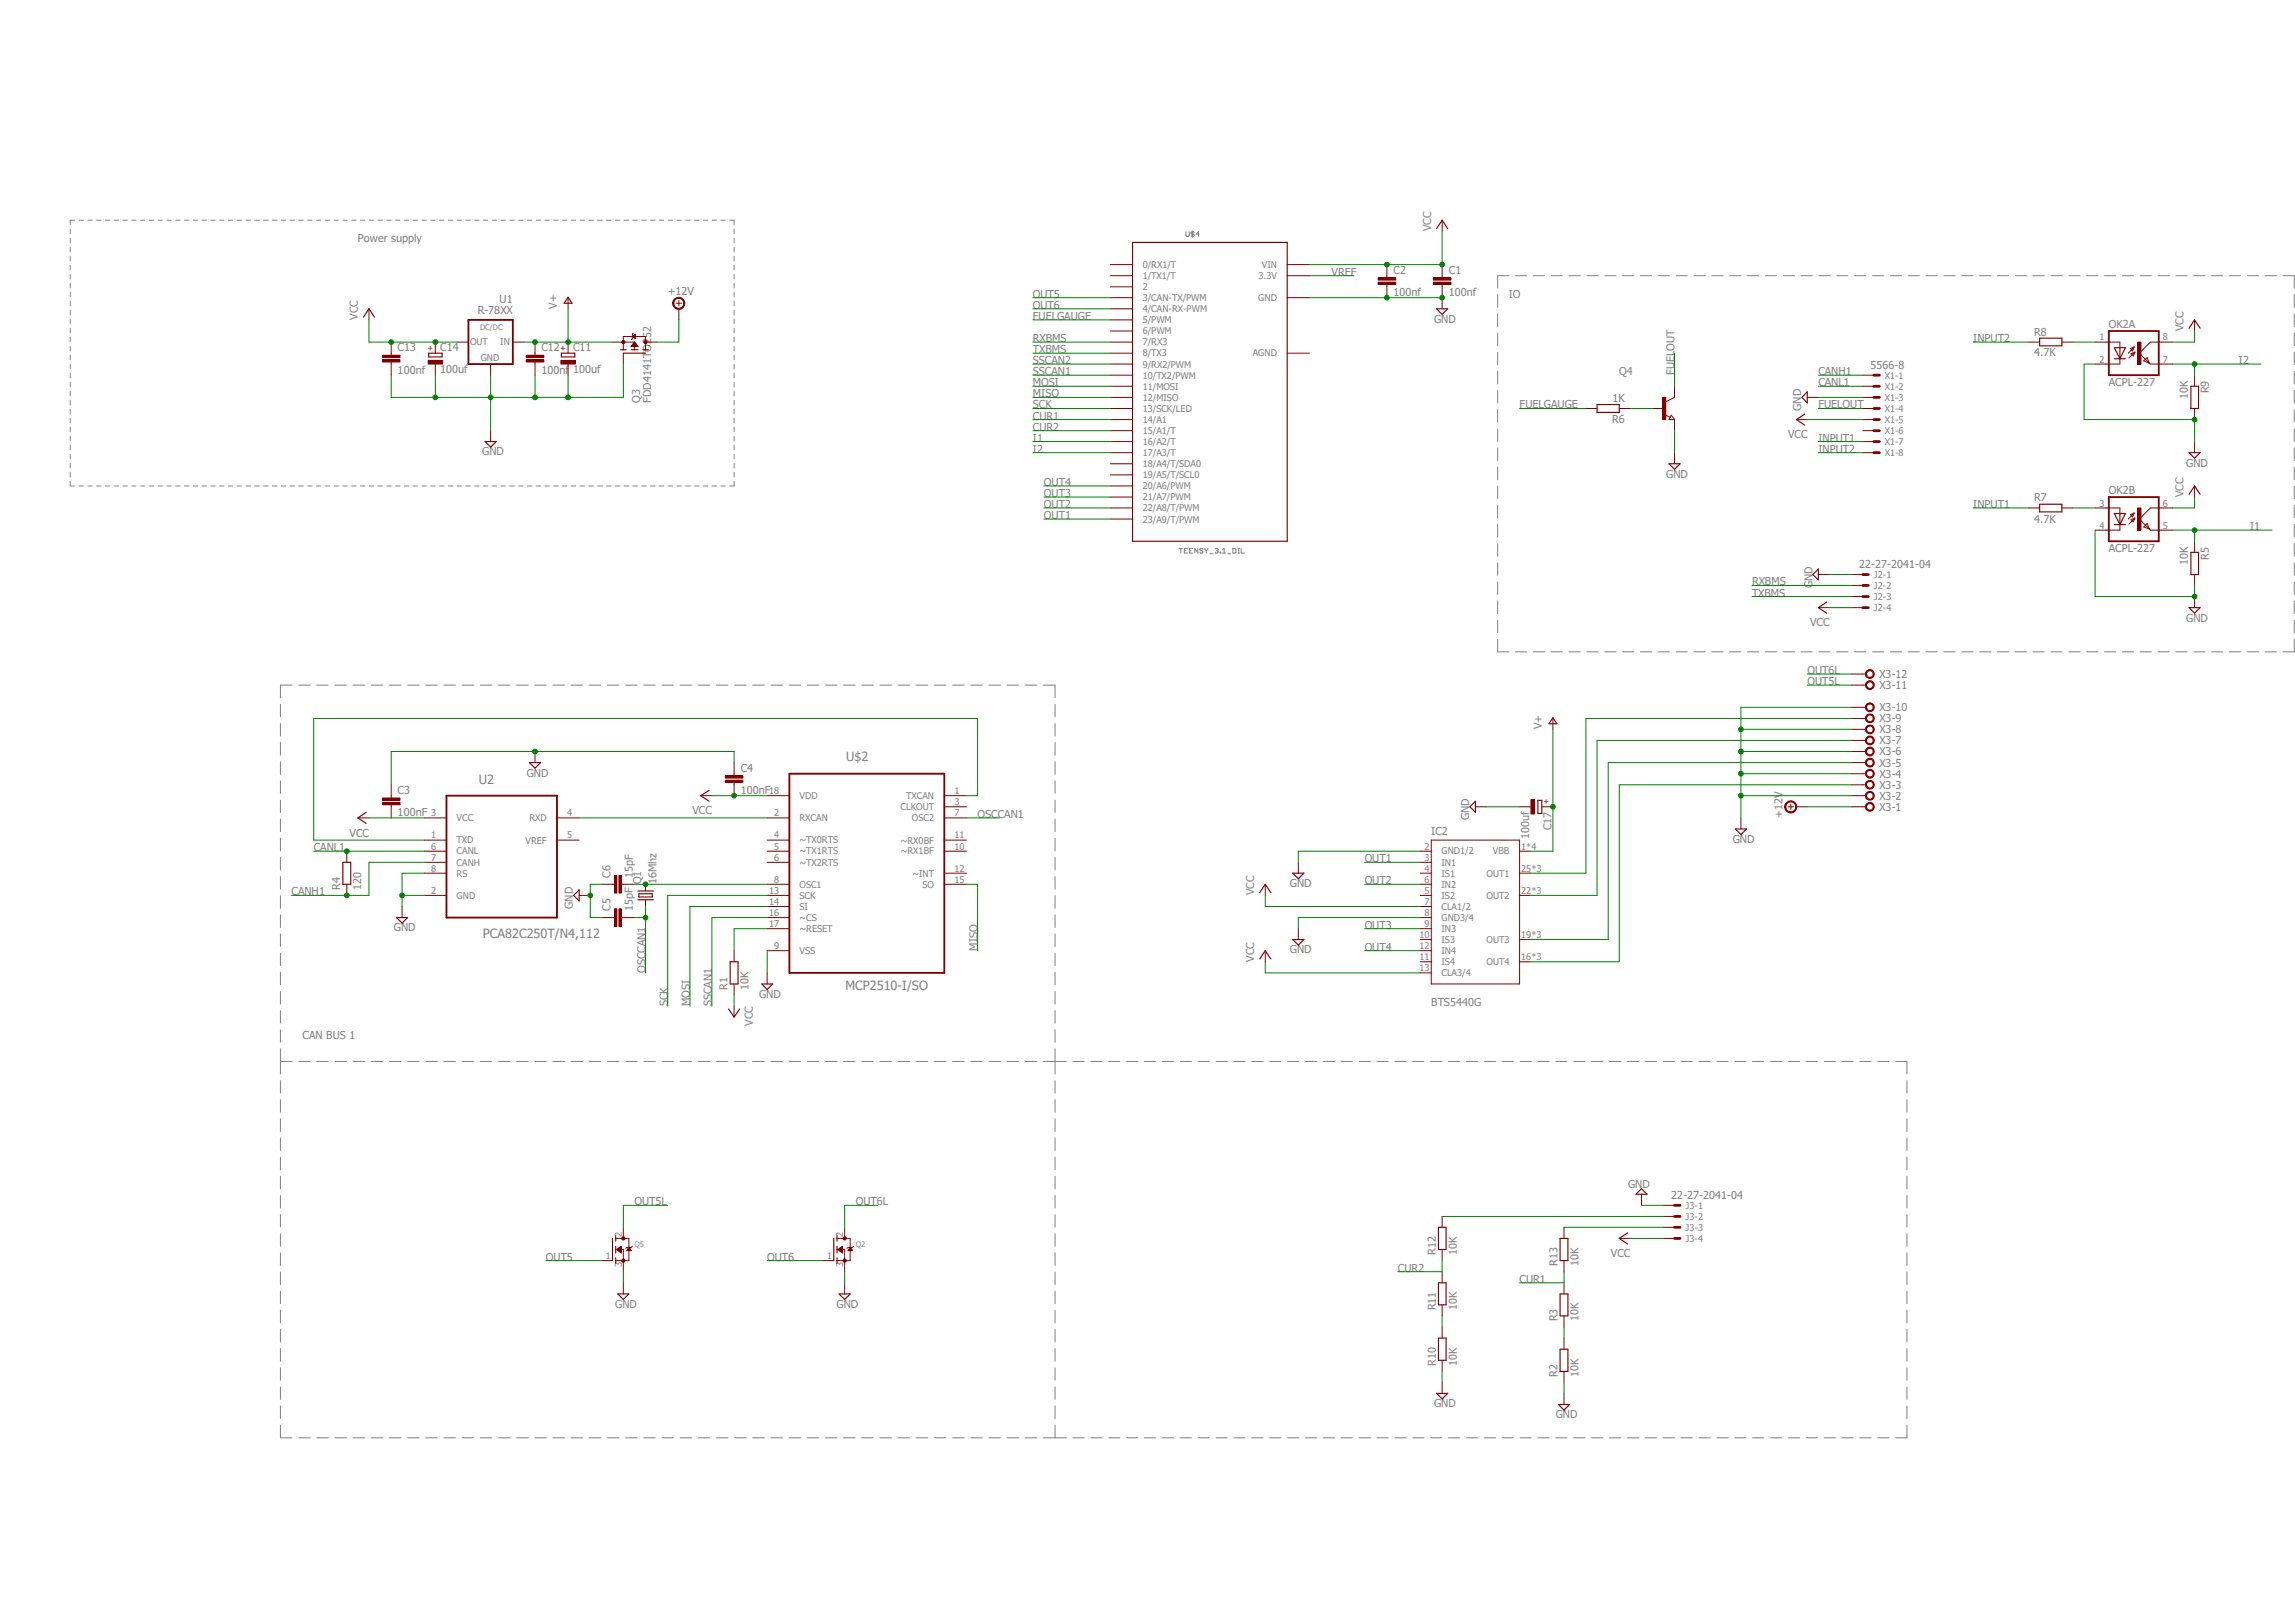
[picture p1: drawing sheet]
<svg xmlns="http://www.w3.org/2000/svg" width="420mm" height="297mm" viewBox="0 0 420 297" stroke-linecap="round" stroke-linejoin="round" font-family="sans-serif">
<defs><g id="words">
<g font-size="2.3" fill="#808080">
<text x="87.7" y="143.5">U2</text>
<text x="154.9" y="139.2">U$2</text>
<text x="88.4" y="171.7">PCA82C250T/N4,112</text>
<text x="154.8" y="181.1">MCP2510-I/SO</text>
</g>
<g font-size="2" fill="#808080">
<text x="65.5" y="44.4">Power supply</text>
<text x="262" y="42.3" transform="rotate(-90 262 42.3)">VCC</text>
<text x="122.2" y="54">+12V</text>
<text x="243.8" y="50.5">VREF</text>
<text x="255.1" y="50.2">C2</text>
<text x="265.2" y="50.2">C1</text>
<text x="65.5" y="58.5" transform="rotate(-90 65.5 58.5)">VCC</text>
<text x="87.4" y="57.5">R-78XX</text>
<text x="91.5" y="55.5">U1</text>
<text x="102" y="56.5" transform="rotate(-90 102 56.5)">V+</text>
<text x="189.1" y="56.5">OUT6</text>
<text x="189.1" y="54.5">OUT5</text>
<text x="189.1" y="58.5">FUELGAUGE</text>
<text x="255.1" y="54.2">100nf</text>
<text x="262.5" y="59.1">GND</text>
<text x="265.3" y="54.2">100nf</text>
<text x="276.2" y="54.5">IO</text>
<text x="72.8" y="64.3">C13</text>
<text x="80.6" y="64.3">C14</text>
<text x="99.1" y="64.3">C12</text>
<text x="104.9" y="64.3">C11</text>
<text x="189.1" y="64.6">TXBMS</text>
<text x="189.1" y="62.6">RXBMS</text>
<text x="361.3" y="62.6">INPUT2</text>
<text x="372.4" y="65.2">4.7K</text>
<text x="372.4" y="61.4">R8</text>
<text x="386.1" y="60.1">OK2A</text>
<text x="399.7" y="60.6" transform="rotate(-90 399.7 60.6)">VCC</text>
<text x="72.8" y="68.4">100nf</text>
<text x="80.6" y="68.3">100uf</text>
<text x="99.1" y="68.4">100nf</text>
<text x="104.9" y="68.3">100uf</text>
<text x="189.1" y="70.7">MOSI</text>
<text x="189.1" y="68.7">SSCAN1</text>
<text x="189.1" y="66.6">SSCAN2</text>
<text x="296.5" y="68.7">Q4</text>
<text x="306.6" y="68.7" transform="rotate(-90 306.6 68.7)">FUELOUT</text>
<text x="332.9" y="70.7">CANL1</text>
<text x="332.9" y="68.7">CANH1</text>
<text x="342.4" y="67.6">5566-8</text>
<text x="386.1" y="70.7">ACPL-227</text>
<text x="409.9" y="66.6">I2</text>
<text x="117.2" y="73.7" transform="rotate(-90 117.2 73.7)">Q3</text>
<text x="119.2" y="73.7" transform="rotate(-90 119.2 73.7)">FDD4141TO252</text>
<text x="189.1" y="76.8">CUR1</text>
<text x="189.1" y="74.8">SCK</text>
<text x="189.1" y="72.7">MISO</text>
<text x="278.2" y="74.8">FUELGAUGE</text>
<text x="295.1" y="77.3">R6</text>
<text x="295.2" y="73.5">1K</text>
<text x="329.8" y="75.2" transform="rotate(-90 329.8 75.2)">GND</text>
<text x="332.9" y="74.8">FUELOUT</text>
<text x="400.5" y="73.1" transform="rotate(-90 400.5 73.1)">10K</text>
<text x="404.4" y="72" transform="rotate(-90 404.4 72)">R9</text>
<text x="88.3" y="83.4">GND</text>
<text x="189.1" y="82.8">I2</text>
<text x="189.1" y="78.8">CUR2</text>
<text x="189.1" y="80.8">I1</text>
<text x="327.4" y="80.2">VCC</text>
<text x="332.9" y="80.8">INPUT1</text>
<text x="332.9" y="82.8">INPUT2</text>
<text x="191.1" y="88.9">OUT4</text>
<text x="305" y="87.4">GND</text>
<text x="400.3" y="85.4">GND</text>
<text x="191.1" y="95">OUT1</text>
<text x="191.1" y="93">OUT2</text>
<text x="191.1" y="91">OUT3</text>
<text x="361.3" y="93">INPUT1</text>
<text x="372.4" y="91.8">R7</text>
<text x="372.4" y="95.6">4.7K</text>
<text x="386.1" y="90.5">OK2B</text>
<text x="399.7" y="91" transform="rotate(-90 399.7 91)">VCC</text>
<text x="386.1" y="101.1">ACPL-227</text>
<text x="411.9" y="97">I1</text>
<text x="320.7" y="107.1">RXBMS</text>
<text x="331.8" y="107.6" transform="rotate(-90 331.8 107.6)">GND</text>
<text x="340.4" y="104">22-27-2041-04</text>
<text x="400.5" y="103.5" transform="rotate(-90 400.5 103.5)">10K</text>
<text x="404.4" y="102.4" transform="rotate(-90 404.4 102.4)">R5</text>
<text x="320.7" y="109.2">TXBMS</text>
<text x="400.3" y="113.8">GND</text>
<text x="331.4" y="114.6">VCC</text>
<text x="330.9" y="125.4">OUT5L</text>
<text x="330.9" y="123.4">OUT6L</text>
<text x="344.1" y="124.1">X3-12</text>
<text x="344.1" y="130.1">X3-10</text>
<text x="344.1" y="126.1">X3-11</text>
<text x="282.3" y="133.5" transform="rotate(-90 282.3 133.5)">V+</text>
<text x="344.1" y="136.2">X3-7</text>
<text x="344.1" y="134.2">X3-8</text>
<text x="344.1" y="132.2">X3-9</text>
<text x="96.4" y="142.1">GND</text>
<text x="135.6" y="141.3">C4</text>
<text x="344.1" y="142.3">X3-4</text>
<text x="344.1" y="140.3">X3-5</text>
<text x="344.1" y="138.3">X3-6</text>
<text x="72.8" y="149.4">100nF</text>
<text x="72.8" y="145.3">C3</text>
<text x="126.8" y="149.1">VCC</text>
<text x="135.6" y="145.3">100nF</text>
<text x="179" y="149.7">OSCCAN1</text>
<text x="326.3" y="149.7" transform="rotate(-90 326.3 149.7)">+12V</text>
<text x="344.1" y="148.4">X3-1</text>
<text x="344.1" y="146.3">X3-2</text>
<text x="344.1" y="144.3">X3-3</text>
<text x="57.4" y="155.8">CANL1</text>
<text x="64" y="153.1">VCC</text>
<text x="262" y="152.7">IC2</text>
<text x="269" y="150.1" transform="rotate(-90 269 150.1)">GND</text>
<text x="280" y="153.6" transform="rotate(-90 280 153.6)">100uf</text>
<text x="284" y="152" transform="rotate(-90 284 152)">C17</text>
<text x="317.2" y="154.3">GND</text>
<text x="111.8" y="160.7" transform="rotate(-90 111.8 160.7)">C6</text>
<text x="115.9" y="160.7" transform="rotate(-90 115.9 160.7)">15pF</text>
<text x="117.4" y="161.8" transform="rotate(-90 117.4 161.8)">Q1</text>
<text x="120.2" y="161.8" transform="rotate(-90 120.2 161.8)">16Mhz</text>
<text x="249.8" y="157.8">OUT1</text>
<text x="249.8" y="161.8">OUT2</text>
<text x="53.4" y="163.9">CANH1</text>
<text x="62.3" y="162.9" transform="rotate(-90 62.3 162.9)">R4</text>
<text x="66.1" y="162.9" transform="rotate(-90 66.1 162.9)">120</text>
<text x="104.9" y="166.3" transform="rotate(-90 104.9 166.3)">GND</text>
<text x="111.8" y="166.7" transform="rotate(-90 111.8 166.7)">C5</text>
<text x="115.9" y="166.7" transform="rotate(-90 115.9 166.7)">15pF</text>
<text x="229.6" y="163.9" transform="rotate(-90 229.6 163.9)">VCC</text>
<text x="236.2" y="162.3">GND</text>
<text x="72.1" y="170.5">GND</text>
<text x="179" y="174" transform="rotate(-90 179 174)">MISO</text>
<text x="249.8" y="170">OUT3</text>
<text x="249.8" y="174">OUT4</text>
<text x="118.2" y="178.1" transform="rotate(-90 118.2 178.1)">OSCCAN1</text>
<text x="229.6" y="176" transform="rotate(-90 229.6 176)">VCC</text>
<text x="236.2" y="174.5">GND</text>
<text x="122.2" y="184.2" transform="rotate(-90 122.2 184.2)">SCK</text>
<text x="126.3" y="184.2" transform="rotate(-90 126.3 184.2)">MOSI</text>
<text x="130.3" y="184.2" transform="rotate(-90 130.3 184.2)">SSCAN1</text>
<text x="133.2" y="181.1" transform="rotate(-90 133.2 181.1)">R1</text>
<text x="137" y="181.1" transform="rotate(-90 137 181.1)">10K</text>
<text x="139" y="182.6">GND</text>
<text x="262" y="184.2">BTS5440G</text>
<text x="55.4" y="190.2">CAN BUS 1</text>
<text x="137.8" y="187.7" transform="rotate(-90 137.8 187.7)">VCC</text>
<text x="116.2" y="220.6">OUT5L</text>
<text x="156.7" y="220.6">OUT6L</text>
<text x="298.1" y="217.4">GND</text>
<text x="306" y="219.5">22-27-2041-04</text>
<text x="99.9" y="230.7">OUT5</text>
<text x="140.5" y="230.7">OUT6</text>
<text x="255.9" y="232.7">CUR2</text>
<text x="262.8" y="229.7" transform="rotate(-90 262.8 229.7)">R12</text>
<text x="266.7" y="229.7" transform="rotate(-90 266.7 229.7)">10K</text>
<text x="285.1" y="231.7" transform="rotate(-90 285.1 231.7)">R13</text>
<text x="289" y="231.7" transform="rotate(-90 289 231.7)">10K</text>
<text x="294.9" y="230.1">VCC</text>
<text x="112.6" y="239.3">GND</text>
<text x="153.2" y="239.3">GND</text>
<text x="262.8" y="239.8" transform="rotate(-90 262.8 239.8)">R11</text>
<text x="266.7" y="239.8" transform="rotate(-90 266.7 239.8)">10K</text>
<text x="278.2" y="234.8">CUR1</text>
<text x="285.1" y="241.8" transform="rotate(-90 285.1 241.8)">R3</text>
<text x="289" y="241.8" transform="rotate(-90 289 241.8)">10K</text>
<text x="262.8" y="250" transform="rotate(-90 262.8 250)">R10</text>
<text x="266.7" y="250" transform="rotate(-90 266.7 250)">10K</text>
<text x="285.1" y="252" transform="rotate(-90 285.1 252)">R2</text>
<text x="289" y="252" transform="rotate(-90 289 252)">10K</text>
<text x="262.5" y="257.6">GND</text>
<text x="284.8" y="259.6">GND</text>
</g>
<g font-size="1.7" fill="#808080">
<text x="209.2" y="53.1">2</text>
<text x="209.2" y="51.1">1/TX1/T</text>
<text x="209.2" y="49">0/RX1/T</text>
<text x="230.4" y="51.1">3.3V</text>
<text x="231" y="49">VIN</text>
<text x="209.2" y="59.1">5/PWM</text>
<text x="209.2" y="57.2">4/CAN-RX-PWM</text>
<text x="209.2" y="55.1">3/CAN-TX/PWM</text>
<text x="230.4" y="55.1">GND</text>
<text x="86.1" y="63.1">OUT</text>
<text x="91.6" y="63.1">IN</text>
<text x="209.2" y="65.2">8/TX3</text>
<text x="209.2" y="63.2">7/RX3</text>
<text x="209.2" y="61.2">6/PWM</text>
<text x="229.4" y="65.2">AGND</text>
<text x="384.4" y="62.3">1</text>
<text x="396" y="62.3">8</text>
<text x="88" y="66">GND</text>
<text x="209.2" y="71.3">11/MOSI</text>
<text x="209.2" y="69.3">10/TX2/PWM</text>
<text x="209.2" y="67.3">9/RX2/PWM</text>
<text x="345" y="69.3">X1-1</text>
<text x="345" y="71.3">X1-2</text>
<text x="384.4" y="66.4">2</text>
<text x="396" y="66.4">7</text>
<text x="209.2" y="73.3">12/MISO</text>
<text x="209.2" y="77.4">14/A1</text>
<text x="209.2" y="75.4">13/SCK/LED</text>
<text x="345" y="73.3">X1-3</text>
<text x="345" y="75.4">X1-4</text>
<text x="345" y="77.4">X1-5</text>
<text x="209.2" y="83.5">17/A3/T</text>
<text x="209.2" y="81.4">16/A2/T</text>
<text x="209.2" y="79.4">15/A1/T</text>
<text x="345" y="79.4">X1-6</text>
<text x="345" y="81.4">X1-7</text>
<text x="345" y="83.5">X1-8</text>
<text x="209.2" y="89.5">20/A6/PWM</text>
<text x="209.2" y="87.5">19/A5/T/SCL0</text>
<text x="209.2" y="85.5">18/A4/T/SDA0</text>
<text x="209.2" y="95.6">23/A9/T/PWM</text>
<text x="209.2" y="93.6">22/A8/T/PWM</text>
<text x="209.2" y="91.6">21/A7/PWM</text>
<text x="384.4" y="92.7">3</text>
<text x="396" y="92.7">6</text>
<text x="384.4" y="96.7">4</text>
<text x="396" y="96.7">5</text>
<text x="343.1" y="105.7">J2-1</text>
<text x="343.1" y="107.8">J2-2</text>
<text x="343.1" y="109.8">J2-3</text>
<text x="343.1" y="111.8">J2-4</text>
<text x="78.9" y="149.4">3</text>
<text x="103.8" y="149.4">4</text>
<text x="140.8" y="145.4">18</text>
<text x="141.7" y="149.4">2</text>
<text x="146.4" y="146.3">VDD</text>
<text x="164.9" y="148.3">CLKOUT</text>
<text x="165.9" y="146.3">TXCAN</text>
<text x="174.7" y="145.4">1</text>
<text x="174.7" y="147.4">3</text>
<text x="174.7" y="149.4">7</text>
<text x="78.9" y="153.5">1</text>
<text x="78.9" y="155.5">6</text>
<text x="83.6" y="150.3">VCC</text>
<text x="83.6" y="154.3">TXD</text>
<text x="96.2" y="154.4">VREF</text>
<text x="96.9" y="150.3">RXD</text>
<text x="103.8" y="153.5">5</text>
<text x="141.7" y="153.5">4</text>
<text x="141.7" y="155.5">5</text>
<text x="146.4" y="150.3">RXCAN</text>
<text x="146.4" y="154.3">~TX0RTS</text>
<text x="164.9" y="154.4">~RX0BF</text>
<text x="167" y="150.3">OSC2</text>
<text x="174.7" y="153.5">11</text>
<text x="174.7" y="155.5">10</text>
<text x="260.8" y="155.5">2</text>
<text x="278.5" y="155.5">1*4</text>
<text x="78.9" y="157.5">7</text>
<text x="78.9" y="159.6">8</text>
<text x="83.6" y="156.4">CANL</text>
<text x="83.6" y="158.4">CANH</text>
<text x="83.6" y="160.4">RS</text>
<text x="141.7" y="157.5">6</text>
<text x="141.7" y="161.6">8</text>
<text x="146.4" y="156.4">~TX1RTS</text>
<text x="146.4" y="158.4">~TX2RTS</text>
<text x="164.9" y="156.4">~RX1BF</text>
<text x="167" y="160.4">~INT</text>
<text x="174.7" y="159.6">12</text>
<text x="174.7" y="161.6">15</text>
<text x="260.8" y="157.5">3</text>
<text x="260.8" y="161.6">6</text>
<text x="260.8" y="159.6">4</text>
<text x="263.9" y="158.4">IN1</text>
<text x="263.9" y="156.4">GND1/2</text>
<text x="263.9" y="160.4">IS1</text>
<text x="272.2" y="160.4">OUT1</text>
<text x="273.3" y="156.4">VBB</text>
<text x="278.5" y="159.6">25*3</text>
<text x="78.9" y="163.6">2</text>
<text x="83.6" y="164.5">GND</text>
<text x="140.8" y="163.6">13</text>
<text x="140.8" y="165.6">14</text>
<text x="140.8" y="167.6">16</text>
<text x="146.4" y="162.5">OSC1</text>
<text x="146.4" y="164.5">SCK</text>
<text x="146.4" y="166.5">SI</text>
<text x="168.9" y="162.5">SO</text>
<text x="260.8" y="167.6">8</text>
<text x="260.8" y="165.6">7</text>
<text x="260.8" y="163.6">5</text>
<text x="263.9" y="162.5">IN2</text>
<text x="263.9" y="166.5">CLA1/2</text>
<text x="263.9" y="164.5">IS2</text>
<text x="272.2" y="164.5">OUT2</text>
<text x="278.5" y="163.6">22*3</text>
<text x="140.8" y="169.7">17</text>
<text x="141.7" y="173.7">9</text>
<text x="146.4" y="168.5">~CS</text>
<text x="146.4" y="170.6">~RESET</text>
<text x="259.9" y="173.7">12</text>
<text x="259.9" y="171.7">10</text>
<text x="260.8" y="169.7">9</text>
<text x="263.9" y="170.6">IN3</text>
<text x="263.9" y="168.5">GND3/4</text>
<text x="263.9" y="172.6">IS3</text>
<text x="272.2" y="172.6">OUT3</text>
<text x="278.5" y="171.7">19*3</text>
<text x="146.4" y="174.6">VSS</text>
<text x="259.9" y="175.8">11</text>
<text x="259.9" y="177.8">13</text>
<text x="263.9" y="174.6">IN4</text>
<text x="263.9" y="176.7">IS4</text>
<text x="263.9" y="178.6">CLA3/4</text>
<text x="272.2" y="176.7">OUT4</text>
<text x="278.5" y="175.8">16*3</text>
<text x="308.6" y="221.2">J3-1</text>
<text x="113.9" y="226.4" transform="rotate(-90 113.9 226.4)">2</text>
<text x="154.4" y="226.4" transform="rotate(-90 154.4 226.4)">2</text>
<text x="308.6" y="223.2">J3-2</text>
<text x="308.6" y="225.3">J3-3</text>
<text x="308.6" y="227.3">J3-4</text>
<text x="110.9" y="230.4">1</text>
<text x="113.9" y="231.9" transform="rotate(-90 113.9 231.9)">3</text>
<text x="151.4" y="230.4">1</text>
<text x="154.4" y="231.9" transform="rotate(-90 154.4 231.9)">3</text>
</g>
<g font-size="1.4" fill="#800000">
<text x="79.2" y="64.3" transform="rotate(-90 79.2 64.3)">+</text>
<text x="103.5" y="64.3" transform="rotate(-90 103.5 64.3)">+</text>
<text x="282.6" y="147.2">+</text>
</g>
<g font-size="1.4" fill="#808080">
<text x="87.9" y="60.3">DC/DC</text>
<text x="116.2" y="228.2">Q5</text>
<text x="156.7" y="228.2">Q2</text>
</g>
</g></defs>
<path d="M12.8 38.2l407.3 225.1M420.1 38.2l-407.3 225.1" fill="none" stroke="#fff" stroke-width=".18"/>
<g fill="none" stroke="#808080" stroke-width=".18">
<path d="M12.9 42v.8M12.9 43.6v.9M12.9 45.3v.8M12.9 46.9v.9M12.9 48.6v.8M12.9 50.2v.9M12.9 51.9v.8M12.9 53.5v.9M12.9 55.2v.8M12.9 56.8v.9M12.9 58.4v.9M13.7 40.3h-.8v.8"/>
<path d="M14.5 40.3h.8M16.1 40.3h.8M17.7 40.3h.8M19.3 40.3h.8M20.9 40.3h.8M22.5 40.3h.8M24.1 40.3h.8M25.7 40.3h.8M27.3 40.3h.8M28.9 40.3h.8M30.6 40.3h.8M32.2 40.3h.8"/>
<path d="M33.8 40.3h.8M35.4 40.3h.8M37 40.3h.8M38.6 40.3h.8M40.2 40.3h.8M41.8 40.3h.8M43.4 40.3h.8M45 40.3h.9M46.6 40.3h.9M48.2 40.3h.9M49.9 40.3h.8M51.5 40.3h.8"/>
<path d="M53.1 40.3h.8M54.7 40.3h.8M56.3 40.3h.8M57.9 40.3h.8M59.6 40.3h.8M61.2 40.3h.8M62.8 40.3h.8M64.4 40.3h.8M66 40.3h.8M67.6 40.3h.8M69.2 40.3h.8M70.8 40.3h.8"/>
<path d="M72.4 40.3h.8M74 40.3h.8M75.6 40.3h.8M77.2 40.3h.9M78.9 40.3h.8M80.5 40.3h.8M82.1 40.3h.8M83.7 40.3h.8M85.3 40.3h.8M86.9 40.3h.8M88.5 40.3h.8M90.1 40.3h.8"/>
<path d="M91.7 40.3h.8M93.3 40.3h.8M94.9 40.3h.8M96.6 40.3h.8M98.2 40.3h.8M99.8 40.3h.8M101.4 40.3h.8M103 40.3h.8M104.6 40.3h.8M106.2 40.3h.8M107.8 40.3h.9M109.4 40.3h.9"/>
<path d="M111 40.3h.9M112.6 40.3h.9M114.2 40.3h.9M115.9 40.3h.8M117.5 40.3h.8M119.1 40.3h.8M120.7 40.3h.8M122.3 40.3h.8M123.9 40.3h.8M125.5 40.3h.9M127.2 40.3h.8M128.8 40.3h.8"/>
<path d="M130.4 40.3h.8M132 40.3h.8M133.6 40.3h.8v.8M134.4 42v.8M134.4 43.6v.9M134.4 45.3v.8M134.4 46.9v.9M134.4 48.6v.8M134.4 50.2v.9M134.4 51.9v.8M134.4 53.5v.9M134.4 55.2v.8"/>
<path d="M134.4 56.8v.9M134.4 58.4v.9M217.1 42.4v.7l.2 .2 .4-.2v-.7M218.3 42.3v1.1M218.6 42.6l-.1-.2h-.3l-.2 .3 .5 .1 .1 .3-.1 .2-.5-.2M219.6 42.8h-.6l.4-.4v.9M274.2 53.9v2.4M274.2 57.4v2.4M276.3 50.5h-2.1v2.2M277.4 50.5h2.1M280.7 50.5h2.1M284 50.5h2"/>
<path d="M287.2 50.5h2.1M290.5 50.5h2.1M293.8 50.5h2.1M297 50.5h2.1M300.3 50.5h2.1M303.6 50.5h2M306.9 50.5h2M310.1 50.5h2.1M313.4 50.5h2.1M316.6 50.5h2.1M319.9 50.5h2.1M323.2 50.5h2"/>
<path d="M326.5 50.5h2M329.7 50.5h2.1M333 50.5h2.1M336.2 50.5h2.1M339.5 50.5h2.1M342.8 50.5h2.1M346.1 50.5h2M349.3 50.5h2.1M352.6 50.5h2.1M355.8 50.5h2.1M359.1 50.5h2.1M362.4 50.5h2.1"/>
<path d="M365.7 50.5h2M368.9 50.5h2.1M372.2 50.5h2.1M375.5 50.5h2M378.7 50.5h2.1M382 50.5h2.1M385.3 50.5h2M388.5 50.5h2.1M391.8 50.5h2.1M395.1 50.5h2.1M398.3 50.5h2.1M401.6 50.5h2.1"/>
<path d="M404.9 50.5h2M408.1 50.5h2.1M411.4 50.5h2.1M414.7 50.5h2.1M417.9 50.5h2.1v2.2M420 53.9v2.4M420 57.4v2.4M12.9 60.1v.8M12.9 61.7v.9M12.9 63.4v.8M12.9 65v.9M12.9 66.7v.8"/>
<path d="M12.9 68.3v.9M12.9 70v.8M12.9 71.6v.9M12.9 73.3v.8M12.9 74.9v.9M12.9 76.5v.9M12.9 78.2v.8M12.9 79.8v.9M134.4 60.1v.8M134.4 61.7v.9M134.4 63.4v.8M134.4 65v.9"/>
<path d="M134.4 66.7v.8M134.4 68.3v.9M134.4 70v.8M134.4 71.6v.9M134.4 73.3v.8M134.4 74.9v.9M134.4 76.5v.9M134.4 78.2v.8M134.4 79.8v.9M274.2 61v2.2M274.2 64.5v2.3M274.2 67.9v2.4"/>
<path d="M274.2 71.5v2.3M274.2 75v2.3M274.2 78.5v2.3M420 61v2.2M420 64.5v2.3M420 67.9v2.4M420 71.5v2.3M420 75v2.3M420 78.5v2.3M12.9 88.1v.8h.8M12.9 81.5v.8M12.9 83.1v.9"/>
<path d="M12.9 84.8v.8M12.9 86.4v.9M14.5 88.9h.8M16.1 88.9h.8M17.7 88.9h.8M19.3 88.9h.8M20.9 88.9h.8M22.5 88.9h.8M24.1 88.9h.8M25.7 88.9h.8M27.3 88.9h.8M28.9 88.9h.8"/>
<path d="M30.6 88.9h.8M32.2 88.9h.8M33.8 88.9h.8M35.4 88.9h.8M37 88.9h.8M38.6 88.9h.8M40.2 88.9h.8M41.8 88.9h.8M43.4 88.9h.8M45 88.9h.9M46.6 88.9h.9M48.2 88.9h.9"/>
<path d="M49.9 88.9h.8M51.5 88.9h.8M53.1 88.9h.8M54.7 88.9h.8M56.3 88.9h.8M57.9 88.9h.8M59.6 88.9h.8M61.2 88.9h.8M62.8 88.9h.8M64.4 88.9h.8M66 88.9h.8M67.6 88.9h.8"/>
<path d="M69.2 88.9h.8M70.8 88.9h.8M72.4 88.9h.8M74 88.9h.8M75.6 88.9h.8M77.2 88.9h.9M78.9 88.9h.8M80.5 88.9h.8M82.1 88.9h.8M83.7 88.9h.8M85.3 88.9h.8M86.9 88.9h.8"/>
<path d="M88.5 88.9h.8M90.1 88.9h.8M91.7 88.9h.8M93.3 88.9h.8M94.9 88.9h.8M96.6 88.9h.8M98.2 88.9h.8M99.8 88.9h.8M101.4 88.9h.8M103 88.9h.8M104.6 88.9h.8M106.2 88.9h.8"/>
<path d="M107.8 88.9h.9M109.4 88.9h.9M111 88.9h.9M112.6 88.9h.9M114.2 88.9h.9M115.9 88.9h.8M117.5 88.9h.8M119.1 88.9h.8M120.7 88.9h.8M122.3 88.9h.8M123.9 88.9h.8M125.5 88.9h.9"/>
<path d="M127.2 88.9h.8M128.8 88.9h.8M130.4 88.9h.8M132 88.9h.8M134.4 81.5v.8M134.4 83.1v.9M134.4 84.8v.8M134.4 86.4v.9M134.4 88.1v.8h-.8M274.2 82v2.3M274.2 85.5v2.3M274.2 89v2.3"/>
<path d="M274.2 92.5v2.3M274.2 96v2.3M274.2 99.5v2.3M420 82v2.3M420 85.5v2.3M420 89v2.3M420 92.5v2.3M420 96v2.3M420 99.5v2.3M215.9 100.4h.6M216.2 100.4v.8M216.8 100.8h.3"/>
<path d="M217.4 100.4h-.6v.8h.6M217.8 100.8h.2M218.3 100.4h-.5v.8h.5M219.3 100.4v.8l-.6-.8v.8M220.2 100.5l-.1-.1-.4 .1 .1 .3 .4 .1-.1 .3h-.3l-.1-.1M220.6 100.4l.2 .4M220.8 100.8v.4M221.1 100.4l-.3 .4M221.5 101.3h.6M222.4 100.5l.5-.1 .1 .1-.1 .3M222.7 100.8h.2M222.9 100.8l.1 .1-.1 .3h-.3l-.2-.1"/>
<path d="M223.4 101.1h.1v.1h-.1zM223.8 101.2h.6M223.8 100.6l.3-.2v.8M224.8 101.3h.5M225.7 100.4h.4l.2 .1v.6l-.2 .1h-.4zM226.6 100.4h.3M226.6 101.2h.3M226.8 100.4v.8M227.2 100.4v.8h.6M274.2 103v2.3M274.2 106.5v2.3M274.2 110v2.3"/>
<path d="M274.2 113.5v2.3M274.2 117v2.3h2.1M277.4 119.3h2.1M280.7 119.3h2.1M284 119.3h2M287.2 119.3h2.1M290.5 119.3h2.1M293.8 119.3h2.1M297 119.3h2.1M300.3 119.3h2.1M303.6 119.3h2M306.9 119.3h2"/>
<path d="M310.1 119.3h2.1M313.4 119.3h2.1M316.6 119.3h2.1M319.9 119.3h2.1M323.2 119.3h2M326.5 119.3h2M329.7 119.3h2.1M333 119.3h2.1M336.2 119.3h2.1M339.5 119.3h2.1M342.8 119.3h2.1M346.1 119.3h2"/>
<path d="M349.3 119.3h2.1M352.6 119.3h2.1M355.8 119.3h2.1M359.1 119.3h2.1M362.4 119.3h2.1M365.7 119.3h2M368.9 119.3h2.1M372.2 119.3h2.1M375.5 119.3h2M378.7 119.3h2.1M382 119.3h2.1M385.3 119.3h2"/>
<path d="M388.5 119.3h2.1M391.8 119.3h2.1M395.1 119.3h2.1M398.3 119.3h2.1M401.6 119.3h2.1M404.9 119.3h2M408.1 119.3h2.1M411.4 119.3h2.1M414.7 119.3h2.1M420 103v2.3M420 106.5v2.3M420 110v2.3"/>
<path d="M420 113.5v2.3M420 117v2.3h-2.1M51.3 128.9v2.3M51.3 132.4v2.3M51.3 135.9v2.3M51.3 139.4v2.3M53.5 125.4h-2.2v2.3M54.7 125.4h2.1M58 125.4h2.1M61.3 125.4h2.1M64.6 125.4h2.2M68 125.4h2.1"/>
<path d="M71.3 125.4h2.1M74.6 125.4h2.1M77.9 125.4h2.2M81.3 125.4h2.1M84.6 125.4h2.1M87.9 125.4h2.1M91.3 125.4h2.1M94.6 125.4h2.1M97.9 125.4h2.1M101.2 125.4h2.2M104.6 125.4h2.1M107.9 125.4h2.1"/>
<path d="M111.2 125.4h2.1M114.5 125.4h2.2M117.8 125.4h2.2M121.2 125.4h2.1M124.5 125.4h2.1M127.8 125.4h2.2M131.1 125.4h2.2M134.5 125.4h2.1M137.8 125.4h2.1M141.1 125.4h2.1M144.5 125.4h2.1M147.8 125.4h2.1"/>
<path d="M151.1 125.4h2.1M154.4 125.4h2.1M157.8 125.4h2.1M161.1 125.4h2.1M164.4 125.4h2.1M167.7 125.4h2.2M171.1 125.4h2.1M174.4 125.4h2.1M177.7 125.4h2.1M181 125.4h2.2M184.3 125.4h2.2M187.7 125.4h2.1"/>
<path d="M191 125.4h2.2v2.3M193.2 128.9v2.3M193.2 132.4v2.3M193.2 135.9v2.3M193.2 139.4v2.3M51.3 142.9v2.3M51.3 146.4v2.3M51.3 149.9v2.3M51.3 153.4v2.3M51.3 156.9v2.3M193.2 142.9v2.3M193.2 146.4v2.3"/>
<path d="M193.2 149.9v2.3M193.2 153.4v2.3M193.2 156.9v2.3M51.3 160.4v2.3M51.3 163.9v2.3M51.3 167.4v2.4M51.3 170.9v2.3M51.3 174.5v2.2M51.3 177.9v2.4M193.2 160.4v2.3M193.2 163.9v2.3M193.2 167.4v2.4"/>
<path d="M193.2 170.9v2.3M193.2 174.5v2.2M193.2 177.9v2.4M51.3 181.4v2.4M51.3 185v2.2M51.3 188.5v2.3M51.3 191.9v4.7M51.3 197.8v2.3M51.3 194.3h2.2M54.7 194.3h2.1M58 194.3h2.1M61.3 194.3h2.1"/>
<path d="M64.6 194.3h2.2M68 194.3h2.1M71.3 194.3h2.1M74.6 194.3h2.1M77.9 194.3h2.2M81.3 194.3h2.1M84.6 194.3h2.1M87.9 194.3h2.1M91.3 194.3h2.1M94.6 194.3h2.1M97.9 194.3h2.1M101.2 194.3h2.2"/>
<path d="M104.6 194.3h2.1M107.9 194.3h2.1M111.2 194.3h2.1M114.5 194.3h2.2M117.8 194.3h2.2M121.2 194.3h2.1M124.5 194.3h2.1M127.8 194.3h2.2M131.1 194.3h2.2M134.5 194.3h2.1M137.8 194.3h2.1M141.1 194.3h2.1"/>
<path d="M144.5 194.3h2.1M147.8 194.3h2.1M151.1 194.3h2.1M154.4 194.3h2.1M157.8 194.3h2.1M161.1 194.3h2.1M164.4 194.3h2.1M167.7 194.3h2.2M171.1 194.3h2.1M174.4 194.3h2.1M177.7 194.3h2.1M181 194.3h2.2"/>
<path d="M184.3 194.3h2.2M187.7 194.3h2.1M191 194.3h4.2M193.2 181.4v2.4M193.2 185v2.2M193.2 188.5v2.3M193.2 191.9v4.7M193.2 197.8v2.3M196.4 194.3h2.1M199.7 194.3h2M203 194.3h2.1M206.2 194.3h2.1"/>
<path d="M209.5 194.3h2.1M212.8 194.3h2.1M216.1 194.3h2M219.3 194.3h2.1M222.6 194.3h2.1M225.9 194.3h2.1M229.1 194.3h2.2M232.4 194.3h2.1M235.7 194.3h2.1M239 194.3h2.1M242.3 194.3h2M245.5 194.3h2.1"/>
<path d="M248.8 194.3h2.1M252.1 194.3h2.1M255.3 194.3h2.1M258.6 194.3h2.1M261.9 194.3h2.1M265.2 194.3h2M268.5 194.3h2M271.7 194.3h2.1M275 194.3h2.1M278.3 194.3h2.1M281.5 194.3h2.1M284.8 194.3h2.1"/>
<path d="M288.1 194.3h2.1M291.4 194.3h2M294.6 194.3h2.1M297.9 194.3h2.1M301.2 194.3h2.1M304.5 194.3h2.1M307.8 194.3h2M311 194.3h2.1M314.3 194.3h2.1M317.6 194.3h2M320.8 194.3h2.1M324.1 194.3h2.1"/>
<path d="M327.4 194.3h2.1M330.7 194.3h2M334 194.3h2M337.2 194.3h2.1M340.5 194.3h2M343.8 194.3h2.1M347 194.3h2.1v2.3M349.1 197.8v2.3M51.3 201.3v2.3M51.3 204.8v2.3M51.3 208.3v2.3M51.3 211.8v2.3"/>
<path d="M51.3 215.3v2.3M51.3 218.8v2.3M193.2 201.3v2.3M193.2 204.8v2.3M193.2 208.3v2.3M193.2 211.8v2.3M193.2 215.3v2.3M193.2 218.8v2.3M349.1 201.3v2.3M349.1 204.8v2.3M349.1 208.3v2.3M349.1 211.8v2.3"/>
<path d="M349.1 215.3v2.3M349.1 218.8v2.3M51.3 222.3v2.3M51.3 225.8v2.3M51.3 229.3v2.3M51.3 232.8v2.3M51.3 236.3v2.3M51.3 239.8v2.3M193.2 222.3v2.3M193.2 225.8v2.3M193.2 229.3v2.3M193.2 232.8v2.3"/>
<path d="M193.2 236.3v2.3M193.2 239.8v2.3M349.1 222.3v2.3M349.1 225.8v2.3M349.1 229.3v2.3M349.1 232.8v2.3M349.1 236.3v2.3M349.1 239.8v2.3M51.3 243.3v2.3M51.3 246.8v2.3M51.3 250.3v2.3M51.3 253.8v2.3"/>
<path d="M51.3 257.3v2.3M193.2 243.3v2.3M193.2 246.8v2.3M193.2 250.3v2.3M193.2 253.8v2.3M193.2 257.3v2.3M349.1 243.3v2.3M349.1 246.8v2.3M349.1 250.3v2.3M349.1 253.8v2.3M349.1 257.3v2.3M51.3 260.8v2.3h2.2"/>
<path d="M54.7 263.1h2.1M58 263.1h2.1M61.3 263.1h2.1M64.6 263.1h2.2M68 263.1h2.1M71.3 263.1h2.1M74.6 263.1h2.1M77.9 263.1h2.2M81.3 263.1h2.1M84.6 263.1h2.1M87.9 263.1h2.1M91.3 263.1h2.1"/>
<path d="M94.6 263.1h2.1M97.9 263.1h2.1M101.2 263.1h2.2M104.6 263.1h2.1M107.9 263.1h2.1M111.2 263.1h2.1M114.5 263.1h2.2M117.8 263.1h2.2M121.2 263.1h2.1M124.5 263.1h2.1M127.8 263.1h2.2M131.1 263.1h2.2"/>
<path d="M134.5 263.1h2.1M137.8 263.1h2.1M141.1 263.1h2.1M144.5 263.1h2.1M147.8 263.1h2.1M151.1 263.1h2.1M154.4 263.1h2.1M157.8 263.1h2.1M161.1 263.1h2.1M164.4 263.1h2.1M167.7 263.1h2.2M171.1 263.1h2.1"/>
<path d="M174.4 263.1h2.1M177.7 263.1h2.1M181 263.1h2.2M184.3 263.1h2.2M187.7 263.1h2.1M191 263.1h4.2M193.2 260.8v2.3M196.4 263.1h2.1M199.7 263.1h2M203 263.1h2.1M206.2 263.1h2.1M209.5 263.1h2.1"/>
<path d="M212.8 263.1h2.1M216.1 263.1h2M219.3 263.1h2.1M222.6 263.1h2.1M225.9 263.1h2.1M229.1 263.1h2.2M232.4 263.1h2.1M235.7 263.1h2.1M239 263.1h2.1M242.3 263.1h2M245.5 263.1h2.1M248.8 263.1h2.1"/>
<path d="M252.1 263.1h2.1M255.3 263.1h2.1M258.6 263.1h2.1M261.9 263.1h2.1M265.2 263.1h2M268.5 263.1h2M271.7 263.1h2.1M275 263.1h2.1M278.3 263.1h2.1M281.5 263.1h2.1M284.8 263.1h2.1M288.1 263.1h2.1"/>
<path d="M291.4 263.1h2M294.6 263.1h2.1M297.9 263.1h2.1M301.2 263.1h2.1M304.5 263.1h2.1M307.8 263.1h2M311 263.1h2.1M314.3 263.1h2.1M317.6 263.1h2M320.8 263.1h2.1M324.1 263.1h2.1M327.4 263.1h2.1"/>
<path d="M330.7 263.1h2M334 263.1h2M337.2 263.1h2.1M340.5 263.1h2M343.8 263.1h2.1M349.1 260.8v2.3h-2.1"/>
</g>
<path d="M85.8 58.5h8.1v8.1h-8.1z" fill="none" stroke="#800000" stroke-width=".34"/>
<path d="M67.6 56.5v2M123.8 55.5h1M124.3 55v1M83.8 62.6h2M89.8 66.6v2.1M89.8 78.8v2M93.9 62.6h2" fill="none" stroke="#800000" stroke-width=".18"/>
<path d="M66.5 58l1.1-1.5 1 1.5M88.8 80.8h2l-1 1z" fill="none" stroke="#800000" stroke-width=".21"/>
<path d="M123.5 54.7a1.11 1.11 0 0 1 1.7 .3 1.11 1.11 0 0 1-.7 1.6 1.11 1.11 0 0 1-1.4-1.1h.2a.92 .92 0 0 1 1.3-.9 .92 .92 0 0 1 .3 1.5 .92 .92 0 0 1-1.5-.2l-.1-.4h-.2l.1-.4z" fill-rule="evenodd" fill="#800000"/>
<g fill="none" stroke="#800000" stroke-width=".18">
<path d="M123.5 54.7a1.11 1.11 0 0 1 1.7 .3 1.11 1.11 0 0 1-.7 1.6 1.11 1.11 0 0 1-1.4-1.1h.2a.92 .92 0 0 1 1.3-.9 .92 .92 0 0 1 .3 1.5 .92 .92 0 0 1-1.5-.2l-.1-.4h-.2l.1-.4zM124.3 56.5v2M252.3 51.6h3.2v.5h-3.2zM252.3 50.8h3.2v.5h-3.2zM253.9 48.4v2.4M253.9 52.1v2.4M262.4 51.6h3.2v.5h-3.2zM262.4 50.8h3.2v.5h-3.2zM264 40.3v2M264 48.4v2.4M264 52.1v4.4M97.9 137.5v2.1"/>
<path d="M134.4 139.6v2.4M65.5 149.7h2.1M70 146.9h3.2v.4h-3.2zM70 146.1h3.2v.4h-3.2zM71.6 143.6v2.5M71.6 147.3v2.4M77.7 149.7h4M77.7 153.8h4M77.7 155.8h4M77.7 157.8h4M77.7 159.8h4M102 149.7h4"/>
<path d="M102 153.8h4M128.3 145.6h2M132.8 142.8h3.2v.4h-3.2zM132.8 142h3.2v.4h-3.2zM134.4 143.2v2.4M140.5 145.6h4M140.5 149.7h4M140.5 153.8h4M140.5 155.8h4M140.5 157.8h4M172.9 145.6h4M172.9 149.7h4"/>
<path d="M172.9 153.8h4M172.9 155.8h4M172.9 147.7h4M172.9 159.8h4M237.7 157.8v2M260 155.8h2M260 157.8h2M260 159.8h2M262 153.8h16.2v26.3h-16.2zM278.2 155.8h2M278.2 159.8h2M327.4 147.7h1"/>
<path d="M327.9 147.2v1M73.6 165.9v2M77.7 163.9h4M106 163.9h2.1M110.1 161.8h2.4M110.1 167.9h2.4M112.5 166.3h.4v3.2h-.4zM112.5 160.2h.4v3.2h-.4zM113.3 166.3h.4v3.2h-.4zM113.3 160.2h.4v3.2h-.4zM113.7 161.8h2.5M113.7 167.9h2.5"/>
<path d="M118.2 161.8v1.3M118.2 164.7v1.2M134.4 174v2M140.5 161.8h4M140.5 163.9h4M140.5 165.9h4M140.5 167.9h4M140.5 170h4M140.5 174h4M140.5 178.1v2M172.9 161.8h4M231.6 161.8v2.1"/>
<path d="M231.6 174v2M237.7 170v2M260 161.8h2M260 163.9h2M260 165.9h2M260 167.9h2M260 170h2M260 174h2M260 172h2M260 176h2M260 178.1h2M278.2 163.9h2"/>
<path d="M278.2 172h2M278.2 176h2M134.4 180.1v2M134.4 184.2v1.9"/>
</g>
<g fill="none" stroke="#800000" stroke-width=".21">
<path d="M263 41.8l1-1.5 1 1.5M263 56.5h2l-1 1zM96.9 139.6h2.1l-1.1 1zM67 148.7l-1.5 1 1.5 1M129.8 144.7l-1.5 .9 1.5 1M236.7 159.8h2l-1 1zM72.6 167.9h2l-1 1.1zM105 163.9l1-1v2zM116.8 163.1h2.8M116.8 164.7h2.8M117 163.6h2.4v.6h-2.4zM133.7 176h1.4v4.1h-1.4z"/>
<path d="M230.6 163.4l1-1.6 1.1 1.6M230.6 175.5l1-1.5 1.1 1.5M236.7 172h2l-1 1zM133.4 184.7l1 1.4 1-1.4M139.5 180.1h2l-1 1z"/>
</g>
<path d="M252.3 51.9h3.2M252.3 51.1h3.2M262.4 51.9h3.2M262.4 51.1h3.2M70 147.1h3.2M70 146.3h3.2M132.8 143h3.2M132.8 142.2h3.2M112.7 160.2v3.2M112.7 166.3v3.2M113.5 160.2v3.2M113.5 166.3v3.2" fill="none" stroke="#800000" stroke-width=".42"/>
<path d="M81.7 145.6h20.3v22.3h-20.3zM144.5 141.6h28.4v36.5h-28.4z" fill="none" stroke="#800000" stroke-width=".34"/>
<path d="M327.1 146.9a1.11 1.11 0 0 1 1.7 .3 1.11 1.11 0 0 1-.7 1.6 1.11 1.11 0 0 1-1.4-1.1h.2a.92 .92 0 0 1 1.3-.9 .92 .92 0 0 1 .3 1.5 .92 .92 0 0 1-1.5-.3l-.1-.3h-.2l.1-.5z" fill-rule="evenodd" fill="#800000"/>
<g fill="none" stroke="#800000" stroke-width=".18">
<path d="M96.3 65.8h3.3v.5h-3.3zM96.3 65h3.3v.4h-3.3zM97.9 62.6v2.4M97.9 66.3v2.4M332.9 105.2h2M332.9 111.2h2M339 105.2h2M339 111.2h2M339 107.1h2M339 109.2h2M318.7 149.7v2M327.1 146.9a1.11 1.11 0 0 1 1.7 .3 1.11 1.11 0 0 1-.7 1.6 1.11 1.11 0 0 1-1.4-1.1h.2a.92 .92 0 0 1 1.3-.9 .92 .92 0 0 1 .3 1.5 .92 .92 0 0 1-1.5-.3l-.1-.3h-.2l.1-.5z"/>
<path d="M328.9 147.7h2M300.5 218.6v2M304.5 220.6h2.1M304.5 222.6h2.1M304.5 224.6h2.1M304.5 226.7h2.1"/>
</g>
<path d="M102.8 64.6h2.4v.7h-2.4zM331.9 105.2l1-1.1v2zM334.4 110.2l-1.5 1 1.5 1M317.7 151.7h2l-1 1zM300.5 217.6l1 1h-2z" fill="none" stroke="#800000" stroke-width=".21"/>
<path d="M341 105.2h1M341 107.1h1M341 109.2h1M341 111.2h1M306.6 220.6h1M306.6 222.6h1M306.6 224.6h1M306.6 226.7h1" fill="none" stroke="#800000" stroke-width=".51"/>
<path d="M96.3 66h3.3M96.3 65.2h3.3" fill="none" stroke="#800000" stroke-width=".42"/>
<path d="M102.7 66h2.6v.6h-2.6z" fill-rule="evenodd" fill="#800000"/>
<path d="M70 65.8h3.2v.5h-3.2zM70 65h3.2v.4h-3.2zM71.6 62.6v2.4M71.6 66.3v2.4M102.7 66h2.6v.6h-2.6zM104 62.6v2M104 66.6v2.1" fill="none" stroke="#800000" stroke-width=".18"/>
<path d="M70 66h3.2M70 65.2h3.2" fill="none" stroke="#800000" stroke-width=".42"/>
<path d="M78.5 64.6h2.4v.7h-2.4z" fill="none" stroke="#800000" stroke-width=".21"/>
<path d="M78.4 66h2.6v.6h-2.6z" fill-rule="evenodd" fill="#800000"/>
<path d="M78.4 66h2.6v.6h-2.6zM79.7 62.6v2M79.7 66.6v2.1" fill="none" stroke="#800000" stroke-width=".18"/>
<path d="M281.5 146.5h.8v2.4h-.8z" fill="none" stroke="#800000" stroke-width=".21"/>
<path d="M280.3 146.3h.7v2.7h-.7z" fill-rule="evenodd" fill="#800000"/>
<path d="M104 54.5v2M114.1 62.6h2.1v1.4M114.1 64v-2.4h4.1v2.4M115.9 61l-.1 .2v.8l-.2 .2M63.5 155.8v2M270.1 147.7h2.1M278.2 147.7h2M280.3 146.3h.7v2.7h-.7zM282.3 147.7h2M63.5 161.8v2.1" fill="none" stroke="#800000" stroke-width=".18"/>
<path d="M104 54.4l.7 1.1h-1.4zM113.6 64h1M114.1 64.6h4.1M115.6 64h1.2M117.7 64h1M62.8 157.8h1.4v4h-1.4zM270.1 146.6v2.1l-1-1z" fill="none" stroke="#800000" stroke-width=".21"/>
<circle cx="114.1" cy="62.6" r=".3" fill="#800000"/>
<circle cx="114.1" cy="62.6" r=".3" fill="none" stroke="#800000" stroke-width=".18"/>
<circle cx="118.2" cy="62.6" r=".3" fill="#800000"/>
<g fill="none" stroke="#800000" stroke-width=".18">
<path d="M112.1 62.6h2M114.1 64.6v2M115.6 63.3h1.1M115.7 63.2h.9M115.8 61.6h.6M115.8 63.1h.7M115.8 63h.7M115.9 61.6h.5M115.9 61.5h.5M115.9 63h.5M115.9 61.7h.5M115.9 62.9h.5"/>
<path d="M116 61.4h.4M116 62.8h.3M116.1 62.7h.2M116.1 61.8h.3M116.1 61.3h.3M116.1 62.7h.1M116.2 62.6h.1M116.2 62.6l.6 .8h-1.2zM116.2 61.9h.2M116.2 61.3h.2M116.3 61.9h.1M116.3 61.2h.1"/>
<path d="M116.4 61.2l-.6 .4M116.4 61.2v.8l-.6-.4M118.2 62.6h2M304.8 75.9l1 .5M306 76l.6 .8h-1zM306.6 72.7l-1.6 .8M284.3 131.5v2"/>
<circle cx="118.2" cy="62.6" r=".3"/>
</g>
<path d="M284.3 131.4l.7 1.1h-1.4z" fill="none" stroke="#800000" stroke-width=".21"/>
<path d="M304.4 72.7h.6v4.1h-.6z" fill-rule="evenodd" fill="#800000"/>
<g fill="none" stroke="#800000" stroke-width=".18">
<path d="M203.3 58.5h4M203.3 56.5h4M203.3 54.5h4M203.3 52.5h4M203.3 50.5h4M203.3 48.4h4M235.7 54.5h4M235.7 50.5h4M235.7 48.4h4M203.3 74.8h4M203.3 72.7h4M203.3 70.7h4"/>
<path d="M203.3 68.7h4M203.3 66.6h4M203.3 64.6h4M203.3 62.6h4M203.3 60.6h4M203.3 78.8h4M203.3 76.8h4M235.7 64.6h4M290.4 74.8h2M296.4 74.8h2.1M302.5 74.8h2M304.4 72.7h.6v4.1h-.6z"/>
<path d="M306.6 70.7v2M306.6 76.8v2M385.6 62.6h2.5v1M388.1 65.7v.9h-2.5M390 63.8l.7-.3-.3 .7zM390.1 64.7l.8-.3-.3 .8zM390.7 63.5l-1.1 1.1M390.9 64.4l-1.1 1.1M392.5 66l.6-.6 .4 1.1zM393.5 66.5l.2 .1h2M395.7 62.6h-2l-2 2 1.8 1.9M203.3 95h4"/>
<path d="M203.3 93h4M203.3 91h4M203.3 88.9h4M203.3 86.9h4M203.3 84.9h4M203.3 82.8h4M203.3 80.8h4M306.6 82.8v2.1"/>
</g>
<path d="M207.3 44.4h28.4v54.7h-28.4zM292.4 74h4v1.5h-4zM387.1 63.6h2l-1 2.1zM387.1 65.7h2M388.1 63.6v2.1M305.6 84.9h2l-1 1z" fill="none" stroke="#800000" stroke-width=".21"/>
<path d="M386.1 60.6h9.1v8.1h-9.1z" fill="none" stroke="#800000" stroke-width=".34"/>
<path d="M391.4 62.6h.6v4.1h-.6z" fill-rule="evenodd" fill="#800000"/>
<g fill="none" stroke="#800000" stroke-width=".18">
<path d="M383.6 62.6h2M383.6 66.6h2M391.4 62.6h.6v4.1h-.6zM395.7 62.6h2.1M395.7 66.6h2.1M385.6 93h2.5v1M388.1 96v1h-2.5M390 94.2l.7-.3-.3 .7zM390.1 95.1l.8-.3-.3 .7zM390.7 93.9l-1.1 1.1M390.9 94.8l-1.1 1.1M393.1 95.8l.4 1-1-.4z"/>
<path d="M395.7 93h-2l-2 2 2 2h2"/>
</g>
<path d="M387.1 94h2l-1 2zM387.1 96h2M388.1 94v2" fill="none" stroke="#800000" stroke-width=".21"/>
<path d="M386.1 91h9.1v8.1h-9.1z" fill="none" stroke="#800000" stroke-width=".34"/>
<path d="M391.4 93h.6v4h-.6z" fill-rule="evenodd" fill="#800000"/>
<g fill="none" stroke="#800000" stroke-width=".18">
<path d="M401.8 58.5v2.1M330.9 72.7h2M341 68.7h2.1M341 70.7h2.1M341 72.7h2.1M341 74.8h2.1M341 76.8h2.1M341 78.8h2.1M371.4 62.6h2M377.5 62.6h2M401.8 68.7v2M401.8 74.8v2"/>
<path d="M341 80.8h2.1M341 82.8h2.1M371.4 93h2M377.5 93h2M383.6 93h2M383.6 97h2M391.4 93h.6v4h-.6zM395.7 93h2.1M395.7 97h2.1M401.8 80.8v2M401.8 88.9v2.1M401.8 99.1v2"/>
<path d="M401.8 105.2v1.9M401.8 109.2v2M153.2 226.7h2.4v4h-2.4M153.2 228.7h1.4v2M156.3 228.1l-.2 .2h-.8l-.2 .2M264 222.6v2M264 228.7v2M264 232.7v2.1M264 238.8v2M286.3 224.6v2.1M286.3 230.7v2M286.3 234.8v2"/>
<path d="M296.4 226.7h2.1M264 242.9v2M264 249v2M264 253v2M286.3 240.8v2.1M286.3 244.9v2M286.3 251v2M286.3 255v2"/>
</g>
<g fill="none" stroke="#800000" stroke-width=".21">
<path d="M330.9 71.7v2l-1-1zM373.4 61.9h4.1v1.4h-4.1zM400.8 60.1l1-1.6 1 1.6M401.1 70.7h1.4v4.1h-1.4zM373.4 92.3h4.1v1.4h-4.1zM400.8 90.5l1-1.6 1 1.6M400.8 82.8h2l-1 1.1zM400.8 111.2h2l-1 1zM401.1 101.1h1.4v4.1h-1.4zM152.6 226.7v4M153.2 226.1v1.1M153.2 228.1v1.2"/>
<path d="M153.2 230.2v1M263.3 224.6h1.4v4.1h-1.4zM263.3 234.8h1.4v4h-1.4zM285.6 226.7h1.5v4h-1.5zM285.6 236.8h1.5v4h-1.5zM298 225.6l-1.6 1.1 1.6 1M263 255h2l-1 1zM263.3 244.9h1.4v4.1h-1.4zM285.3 257h2l-1 1.1zM285.6 246.9h1.5v4.1h-1.5z"/>
</g>
<path d="M343.1 68.7h1M343.1 70.7h1M343.1 72.7h1M343.1 74.8h1M343.1 76.8h1M343.1 78.8h1M343.1 80.8h1M343.1 82.8h1" fill="none" stroke="#800000" stroke-width=".51"/>
<circle cx="154.6" cy="230.7" r=".3" fill="#800000"/>
<circle cx="154.6" cy="230.7" r=".3" fill="none" stroke="#800000" stroke-width=".18"/>
<circle cx="154.6" cy="226.7" r=".3" fill="#800000"/>
<g fill="none" stroke="#800000" stroke-width=".18">
<path d="M112.7 226.7h2.4v4h-2.4M112.7 228.7h1.4v2M115.8 228.1l-.2 .2h-.8l-.3 .2M150.6 230.7h2M153.4 228.7h.9M153.5 228.8h.8M153.5 228.6h.8M153.6 228.8h.7M153.6 228.6h.7M153.7 228.9h.6M153.7 228.5h.6M153.7 228.4h.6"/>
<path d="M153.8 228.4h.5M153.8 229h.5M153.9 228.3h.4M153.9 229.1h.4M154 229.1h.3M154 228.3h.3M154.1 229.2h.2M154.1 228.2h.2M154.2 229.2h.1M154.2 228.1h.1M154.3 228.1l-.9 .6M154.3 228.1v1.2l-.9-.6"/>
<path d="M154.6 224.6v2.1M154.6 230.7v2M155.3 228.9h.8M155.3 228.8h.7M155.4 228.8h.6M155.4 228.7h.5M155.4 228.6h.5M155.5 228.6h.4M155.5 228.5h.3M155.6 228.4h.2M155.6 228.4h.1M155.6 228.3l.5 .6h-.8z"/>
<path d="M155.6 228.3h.1"/>
<circle cx="154.6" cy="226.7" r=".3"/>
</g>
<path d="M112.1 226.7v4M112.7 226.1v1.1M112.7 228.1v1.2M112.7 230.2v1" fill="none" stroke="#800000" stroke-width=".21"/>
<circle cx="114.1" cy="230.7" r=".3" fill="#800000"/>
<circle cx="114.1" cy="230.7" r=".3" fill="none" stroke="#800000" stroke-width=".18"/>
<circle cx="114.1" cy="226.7" r=".3" fill="#800000"/>
<g fill="none" stroke="#800000" stroke-width=".18">
<path d="M328.9 76.8h2M341 147.7h.6M110.1 230.7h2M112.9 228.7h.8M113 228.8h.7M113 228.6h.7M113.1 228.8h.6M113.1 228.6h.6M113.1 228.9h.6M113.1 228.5h.6M113.2 228.4h.5M113.2 228.9h.5"/>
<path d="M113.3 228.4h.4M113.3 229h.4M113.4 228.3h.3M113.4 229.1h.3M113.5 229.1h.2M113.5 228.3h.2M113.6 229.2h.1M113.6 228.2h.1M113.7 229.2h.1M113.7 228.1h.1M113.7 228.1l-.8 .6M113.7 228.1v1.2l-.8-.6"/>
<path d="M114.1 224.6v2.1M114.1 230.7v2M114.1 234.8v2M114.8 228.9h.8M114.8 228.8h.7M114.9 228.7h.5M114.9 228.6h.5M115 228.6h.3M115 228.5h.3M115.1 228.4h.2M115.1 228.4h.1M115.1 228.3l.5 .6h-.8z"/>
<path d="M115.1 228.3h.1M154.6 234.8v2"/>
<circle cx="114.1" cy="226.7" r=".3"/>
</g>
<path d="M330.4 75.8l-1.5 1 1.5 1M113.1 236.8h2l-1 1zM153.6 236.8h2l-1 1z" fill="none" stroke="#800000" stroke-width=".21"/>
<path d="M341.8 147a.81 .81 0 0 1 1.3 .3 .81 .81 0 0 1-.6 1.1 .81 .81 0 0 1-1-.7h.2a.62 .62 0 0 1 .8-.6 .62 .62 0 0 1 .3 .9 .62 .62 0 0 1-1 0l-.1-.3h-.2l.1-.4z" fill-rule="evenodd" fill="#800000"/>
<path d="M339 147.7h2M341 145.6h.6M341.8 147a.81 .81 0 0 1 1.3 .3 .81 .81 0 0 1-.6 1.1 .81 .81 0 0 1-1-.7h.2a.62 .62 0 0 1 .8-.6 .62 .62 0 0 1 .3 .9 .62 .62 0 0 1-1 0l-.1-.3h-.2l.1-.4z" fill="none" stroke="#800000" stroke-width=".18"/>
<path d="M341.8 145a.81 .81 0 0 1 1.3 .3 .81 .81 0 0 1-.6 1.1 .81 .81 0 0 1-1-.8h.2a.62 .62 0 0 1 .8-.6 .62 .62 0 0 1 .3 1 .62 .62 0 0 1-1-.1l-.1-.3h-.2l.1-.3z" fill-rule="evenodd" fill="#800000"/>
<path d="M339 145.6h2M341 143.6h.6M341.8 145a.81 .81 0 0 1 1.3 .3 .81 .81 0 0 1-.6 1.1 .81 .81 0 0 1-1-.8h.2a.62 .62 0 0 1 .8-.6 .62 .62 0 0 1 .3 1 .62 .62 0 0 1-1-.1l-.1-.3h-.2l.1-.3z" fill="none" stroke="#800000" stroke-width=".18"/>
<path d="M341.8 143a.8 .8 0 0 1 1.3 .3 .8 .8 0 0 1-.6 1.1 .8 .8 0 0 1-1-.8h.2a.62 .62 0 0 1 .8-.6 .62 .62 0 0 1 .3 .9 .62 .62 0 0 1-1 0l-.1-.3h-.2l.1-.3z" fill-rule="evenodd" fill="#800000"/>
<path d="M339 143.6h2M341 141.6h.6M341.8 143a.8 .8 0 0 1 1.3 .3 .8 .8 0 0 1-.6 1.1 .8 .8 0 0 1-1-.8h.2a.62 .62 0 0 1 .8-.6 .62 .62 0 0 1 .3 .9 .62 .62 0 0 1-1 0l-.1-.3h-.2l.1-.3z" fill="none" stroke="#800000" stroke-width=".18"/>
<path d="M341.8 141a.8 .8 0 0 1 1.3 .2 .8 .8 0 0 1-.6 1.2 .8 .8 0 0 1-1-.8h.2a.62 .62 0 0 1 .8-.7 .62 .62 0 0 1 .3 1 .62 .62 0 0 1-1 0l-.1-.3h-.2l.1-.4z" fill-rule="evenodd" fill="#800000"/>
<path d="M341 139.6h.6M339 141.6h2M341.8 141a.8 .8 0 0 1 1.3 .2 .8 .8 0 0 1-.6 1.2 .8 .8 0 0 1-1-.8h.2a.62 .62 0 0 1 .8-.7 .62 .62 0 0 1 .3 1 .62 .62 0 0 1-1 0l-.1-.3h-.2l.1-.4z" fill="none" stroke="#800000" stroke-width=".18"/>
<path d="M341.8 138.9a.8 .8 0 0 1 1.3 .3 .8 .8 0 0 1-.6 1.1 .8 .8 0 0 1-1-.7h.2a.61 .61 0 0 1 .8-.7 .61 .61 0 0 1 .3 1 .61 .61 0 0 1-1-.1l-.1-.2h-.2l.1-.4z" fill-rule="evenodd" fill="#800000"/>
<path d="M339 139.6h2M341 137.5h.6M341.8 138.9a.8 .8 0 0 1 1.3 .3 .8 .8 0 0 1-.6 1.1 .8 .8 0 0 1-1-.7h.2a.61 .61 0 0 1 .8-.7 .61 .61 0 0 1 .3 1 .61 .61 0 0 1-1-.1l-.1-.2h-.2l.1-.4z" fill="none" stroke="#800000" stroke-width=".18"/>
<path d="M341.8 136.9a.8 .8 0 0 1 1.3 .3 .8 .8 0 0 1-.6 1.1 .8 .8 0 0 1-1-.8h.2a.61 .61 0 0 1 .8-.6 .61 .61 0 0 1 .3 .9 .61 .61 0 0 1-1 0l-.1-.3h-.2l.1-.3z" fill-rule="evenodd" fill="#800000"/>
<path d="M339 137.5h2M341 135.5h.6M341.8 136.9a.8 .8 0 0 1 1.3 .3 .8 .8 0 0 1-.6 1.1 .8 .8 0 0 1-1-.8h.2a.61 .61 0 0 1 .8-.6 .61 .61 0 0 1 .3 .9 .61 .61 0 0 1-1 0l-.1-.3h-.2l.1-.3z" fill="none" stroke="#800000" stroke-width=".18"/>
<path d="M341.8 134.9a.81 .81 0 0 1 1.3 .2 .81 .81 0 0 1-.6 1.2 .81 .81 0 0 1-1-.8h.2a.62 .62 0 0 1 .8-.6 .62 .62 0 0 1 .3 1 .62 .62 0 0 1-1-.1l-.1-.3h-.2l.1-.3z" fill-rule="evenodd" fill="#800000"/>
<path d="M339 135.5h2M341 133.5h.6M341.8 134.9a.81 .81 0 0 1 1.3 .2 .81 .81 0 0 1-.6 1.2 .81 .81 0 0 1-1-.8h.2a.62 .62 0 0 1 .8-.6 .62 .62 0 0 1 .3 1 .62 .62 0 0 1-1-.1l-.1-.3h-.2l.1-.3z" fill="none" stroke="#800000" stroke-width=".18"/>
<path d="M341.8 132.8a.81 .81 0 0 1 1.3 .3 .81 .81 0 0 1-.6 1.2 .81 .81 0 0 1-1-.8h.2a.62 .62 0 0 1 .8-.6 .62 .62 0 0 1 .3 .9 .62 .62 0 0 1-1 0l-.1-.3h-.2l.1-.4z" fill-rule="evenodd" fill="#800000"/>
<path d="M339 133.5h2M341 131.5h.6M341.8 132.8a.81 .81 0 0 1 1.3 .3 .81 .81 0 0 1-.6 1.2 .81 .81 0 0 1-1-.8h.2a.62 .62 0 0 1 .8-.6 .62 .62 0 0 1 .3 .9 .62 .62 0 0 1-1 0l-.1-.3h-.2l.1-.4z" fill="none" stroke="#800000" stroke-width=".18"/>
<path d="M341.8 130.8a.81 .81 0 0 1 1.3 .3 .81 .81 0 0 1-.5 1.1 .81 .81 0 0 1-1.1-.7h.2a.62 .62 0 0 1 .8-.7 .62 .62 0 0 1 .3 1 .62 .62 0 0 1-1-.1l-.1-.2h-.2l.1-.4z" fill-rule="evenodd" fill="#800000"/>
<path d="M339 131.5h2M341 129.5h.6M341.8 130.8a.81 .81 0 0 1 1.3 .3 .81 .81 0 0 1-.5 1.1 .81 .81 0 0 1-1.1-.7h.2a.62 .62 0 0 1 .8-.7 .62 .62 0 0 1 .3 1 .62 .62 0 0 1-1-.1l-.1-.2h-.2l.1-.4z" fill="none" stroke="#800000" stroke-width=".18"/>
<path d="M341.8 128.8a.8 .8 0 0 1 1.3 .3 .8 .8 0 0 1-.6 1.1 .8 .8 0 0 1-1-.7h.2a.62 .62 0 0 1 .8-.7 .62 .62 0 0 1 .3 1 .62 .62 0 0 1-1-.1l-.1-.2h-.2l.1-.4z" fill-rule="evenodd" fill="#800000"/>
<path d="M339 129.5h2M341 125.4h.6M341.8 128.8a.8 .8 0 0 1 1.3 .3 .8 .8 0 0 1-.6 1.1 .8 .8 0 0 1-1-.7h.2a.62 .62 0 0 1 .8-.7 .62 .62 0 0 1 .3 1 .62 .62 0 0 1-1-.1l-.1-.2h-.2l.1-.4z" fill="none" stroke="#800000" stroke-width=".18"/>
<path d="M341.8 124.8a.8 .8 0 0 1 1.3 .2 .8 .8 0 0 1-.6 1.2 .8 .8 0 0 1-1-.8h.2a.61 .61 0 0 1 .8-.7 .61 .61 0 0 1 .3 1 .61 .61 0 0 1-1-.1l-.1-.2h-.2l.1-.3z" fill-rule="evenodd" fill="#800000"/>
<path d="M339 125.4h2M341 123.4h.6M341.8 124.8a.8 .8 0 0 1 1.3 .2 .8 .8 0 0 1-.6 1.2 .8 .8 0 0 1-1-.8h.2a.61 .61 0 0 1 .8-.7 .61 .61 0 0 1 .3 1 .61 .61 0 0 1-1-.1l-.1-.2h-.2l.1-.3z" fill="none" stroke="#800000" stroke-width=".18"/>
<path d="M341.8 122.7a.81 .81 0 0 1 1.3 .3 .81 .81 0 0 1-.6 1.1 .81 .81 0 0 1-1-.7h.2a.62 .62 0 0 1 .8-.6 .62 .62 0 0 1 .4 .8 .62 .62 0 0 1-.9 .3l-.3-.5h-.2l.1-.4z" fill-rule="evenodd" fill="#800000"/>
<path d="M339 123.4h2M341.8 122.7a.81 .81 0 0 1 1.3 .3 .81 .81 0 0 1-.6 1.1 .81 .81 0 0 1-1-.7h.2a.62 .62 0 0 1 .8-.6 .62 .62 0 0 1 .4 .8 .62 .62 0 0 1-.9 .3l-.3-.5h-.2l.1-.4z" fill="none" stroke="#800000" stroke-width=".18"/>
<path d="M71.6 68.7v4h32.4v-4M79.7 68.7v4M89.8 68.7v10.1M97.9 68.7v4" fill="none" stroke="#008000" stroke-width=".18"/>
<circle cx="79.7" cy="72.7" r=".43" fill="#008000"/>
<circle cx="79.7" cy="72.7" r=".43" fill="none" stroke="#008000" stroke-width=".18"/>
<circle cx="89.8" cy="72.7" r=".43" fill="#008000"/>
<circle cx="89.8" cy="72.7" r=".43" fill="none" stroke="#008000" stroke-width=".18"/>
<circle cx="97.9" cy="72.7" r=".43" fill="#008000"/>
<g fill="none" stroke="#008000" stroke-width=".18">
<path d="M114.1 66.6v6.1h-10.1"/>
<circle cx="97.9" cy="72.7" r=".43"/>
</g>
<circle cx="104" cy="72.7" r=".43" fill="#008000"/>
<g fill="none" stroke="#008000" stroke-width=".18">
<path d="M239.7 54.5h14.2"/>
<circle cx="104" cy="72.7" r=".43"/>
</g>
<circle cx="264" cy="54.5" r=".43" fill="#008000"/>
<g fill="none" stroke="#008000" stroke-width=".18">
<path d="M253.9 54.5h10.1"/>
<circle cx="264" cy="54.5" r=".43"/>
</g>
<circle cx="253.9" cy="54.5" r=".43" fill="#008000"/>
<g fill="none" stroke="#008000" stroke-width=".18">
<path d="M77.7 159.8h-4.1v6.1M73.6 163.9h4.1M140.5 174v4.1"/>
<circle cx="253.9" cy="54.5" r=".43"/>
</g>
<circle cx="73.6" cy="163.9" r=".43" fill="#008000"/>
<g fill="none" stroke="#008000" stroke-width=".18">
<path d="M134.4 139.6v-2.1h-62.8v6.1"/>
<circle cx="73.6" cy="163.9" r=".43"/>
</g>
<circle cx="97.9" cy="137.5" r=".43" fill="#008000"/>
<g fill="none" stroke="#008000" stroke-width=".18">
<path d="M110.1 161.8h-2v6.1h2"/>
<circle cx="97.9" cy="137.5" r=".43"/>
</g>
<circle cx="108.1" cy="163.9" r=".43" fill="#008000"/>
<g fill="none" stroke="#008000" stroke-width=".18">
<path d="M318.7 137.5h20.3M339 133.5h-20.3v16.2M260 155.8h-22.3v2M318.7 141.6h20.3M318.7 145.6h20.3M260 167.9h-22.3v2.1"/>
<circle cx="108.1" cy="163.9" r=".43"/>
</g>
<circle cx="318.7" cy="145.6" r=".43" fill="#008000"/>
<circle cx="318.7" cy="145.6" r=".43" fill="none" stroke="#008000" stroke-width=".18"/>
<circle cx="318.7" cy="141.6" r=".43" fill="#008000"/>
<circle cx="318.7" cy="141.6" r=".43" fill="none" stroke="#008000" stroke-width=".18"/>
<circle cx="318.7" cy="137.5" r=".43" fill="#008000"/>
<g fill="none" stroke="#008000" stroke-width=".18">
<path d="M339 129.5h-20.3v4"/>
<circle cx="318.7" cy="137.5" r=".43"/>
</g>
<circle cx="318.7" cy="133.5" r=".43" fill="#008000"/>
<g fill="none" stroke="#008000" stroke-width=".18">
<path d="M306.6 78.8v4M383.6 97v12.2h18.2v-2.1M334.9 105.2h4.1M272.2 147.7h6M300.5 220.6h4"/>
<circle cx="318.7" cy="133.5" r=".43"/>
</g>
<circle cx="401.8" cy="109.2" r=".43" fill="#008000"/>
<g fill="none" stroke="#008000" stroke-width=".18">
<path d="M383.6 66.6h-2.1v10.2h20.3v4"/>
<circle cx="401.8" cy="109.2" r=".43"/>
</g>
<circle cx="401.8" cy="76.8" r=".43" fill="#008000"/>
<g fill="none" stroke="#008000" stroke-width=".18">
<path d="M67.6 58.5v4.1M79.7 62.6h4.1M332.9 72.7h8.1M114.1 232.7v2.1M154.6 232.7v2.1M264 251v2M286.3 253v2"/>
<circle cx="401.8" cy="76.8" r=".43"/>
</g>
<circle cx="79.7" cy="62.6" r=".43" fill="#008000"/>
<g fill="none" stroke="#008000" stroke-width=".18">
<path d="M67.6 62.6h12.1"/>
<circle cx="79.7" cy="62.6" r=".43"/>
</g>
<circle cx="71.6" cy="62.6" r=".43" fill="#008000"/>
<g fill="none" stroke="#008000" stroke-width=".18">
<path d="M264 42.3v6.1h-24.3"/>
<circle cx="71.6" cy="62.6" r=".43"/>
</g>
<circle cx="264" cy="48.4" r=".43" fill="#008000"/>
<circle cx="264" cy="48.4" r=".43" fill="none" stroke="#008000" stroke-width=".18"/>
<circle cx="253.9" cy="48.4" r=".43" fill="#008000"/>
<g fill="none" stroke="#008000" stroke-width=".18">
<path d="M67.6 149.7h10.1M130.3 145.6h10.2"/>
<circle cx="253.9" cy="48.4" r=".43"/>
</g>
<circle cx="134.4" cy="145.6" r=".43" fill="#008000"/>
<g fill="none" stroke="#008000" stroke-width=".18">
<path d="M124.3 58.5v4.1h-4.1M330.9 76.8h10.1M401.8 60.6v2h-4M401.8 91v2h-4M334.9 111.2h4.1M106 149.7h34.5M176.9 149.7h6.1M176.9 145.6h2.1v-14.1h-121.6v22.3h20.3M330.9 147.7h8.1M118.2 165.9v2h-2M231.6 163.9v2h28.4M231.6 176v2.1h28.4"/>
<path d="M134.4 182.1v2.1M298.5 226.7h6"/>
<circle cx="134.4" cy="145.6" r=".43"/>
</g>
<circle cx="118.2" cy="167.9" r=".43" fill="#008000"/>
<g fill="none" stroke="#008000" stroke-width=".18">
<path d="M116.2 161.8h24.3M118.2 167.9v10.2"/>
<circle cx="118.2" cy="167.9" r=".43"/>
</g>
<circle cx="118.2" cy="161.8" r=".43" fill="#008000"/>
<g fill="none" stroke="#008000" stroke-width=".18">
<path d="M189.1 74.8h14.2M189.1 70.7h14.2M189.1 68.7h14.2M189.1 72.7h14.2M189.1 66.6h14.2M189.1 64.6h14.2M191.1 95h12.2M191.1 93h12.2M191.1 91h12.2M191.1 88.9h12.2M320.7 109.2h18.3M57.4 155.8h20.3"/>
<path d="M249.8 157.8h10.2M140.5 163.9h-18.3v20.3M140.5 165.9h-14.2v18.3M140.5 167.9h-10.2v16.3M140.5 170h-6.1v4M176.9 161.8h2.1v12.2M249.8 161.8h10.2M249.8 170h10.2M249.8 174h10.2"/>
<circle cx="118.2" cy="161.8" r=".43"/>
</g>
<circle cx="63.5" cy="155.8" r=".43" fill="#008000"/>
<g fill="none" stroke="#008000" stroke-width=".18">
<path d="M332.9 70.7h8.1M77.7 157.8h-10.1v6.1h-14.2"/>
<circle cx="63.5" cy="155.8" r=".43"/>
</g>
<circle cx="63.5" cy="163.9" r=".43" fill="#008000"/>
<g fill="none" stroke="#008000" stroke-width=".18">
<path d="M104 62.6h8.1M189.1 62.6h14.2M332.9 68.7h8.1M320.7 107.1h18.3M339 135.5h-46.6v28.4h-12.2M339 139.6h-44.6v32.4h-14.2M339 131.5h-48.6v28.3h-10.2M339 143.6h-42.6v32.4h-16.2M264 222.6h40.5M286.3 224.6h18.2"/>
<circle cx="63.5" cy="163.9" r=".43"/>
</g>
<circle cx="97.9" cy="62.6" r=".43" fill="#008000"/>
<g fill="none" stroke="#008000" stroke-width=".18">
<path d="M97.9 62.6h6.1"/>
<circle cx="97.9" cy="62.6" r=".43"/>
</g>
<circle cx="104" cy="62.6" r=".43" fill="#008000"/>
<g fill="none" stroke="#008000" stroke-width=".18">
<path d="M104 56.5v6.1M95.9 62.6h2M284.3 133.5v22.3h-4.1"/>
<circle cx="104" cy="62.6" r=".43"/>
</g>
<circle cx="284.3" cy="147.7" r=".43" fill="#008000"/>
<g fill="none" stroke="#008000" stroke-width=".18">
<path d="M189.1 58.5h14.2M239.7 50.5h8.1M189.1 76.8h14.2M278.2 74.8h12.2M298.5 74.8h4M306.6 64.6v6.1M332.9 74.8h8.1M397.8 97h18.2M401.8 97v2.1M286.3 232.7v2.1h-8.1"/>
<circle cx="284.3" cy="147.7" r=".43"/>
</g>
<circle cx="401.8" cy="97" r=".43" fill="#008000"/>
<g fill="none" stroke="#008000" stroke-width=".18">
<path d="M361.3 62.6h10.1M379.5 62.6h4.1M397.8 66.6h16.1M401.8 66.6v2.1M189.1 80.8h14.2M332.9 80.8h8.1M332.9 82.8h8.1M361.3 93h10.1M379.5 93h4.1"/>
<circle cx="401.8" cy="97" r=".43"/>
</g>
<circle cx="401.8" cy="66.6" r=".43" fill="#008000"/>
<g fill="none" stroke="#008000" stroke-width=".18">
<path d="M189.1 56.5h14.2M189.1 54.5h14.2M189.1 78.8h14.2M189.1 82.8h14.2M330.9 125.4h8.1M330.9 123.4h8.1M99.9 230.7h10.2M122.2 220.6h-8.1v4M140.5 230.7h10.1M160.7 220.6h-6.1v4M264 230.7v2h-8.1M264 240.8v2.1"/>
<path d="M286.3 242.9v2"/>
<circle cx="401.8" cy="66.6" r=".43"/>
</g>
<use href="#words"/>
</svg>
